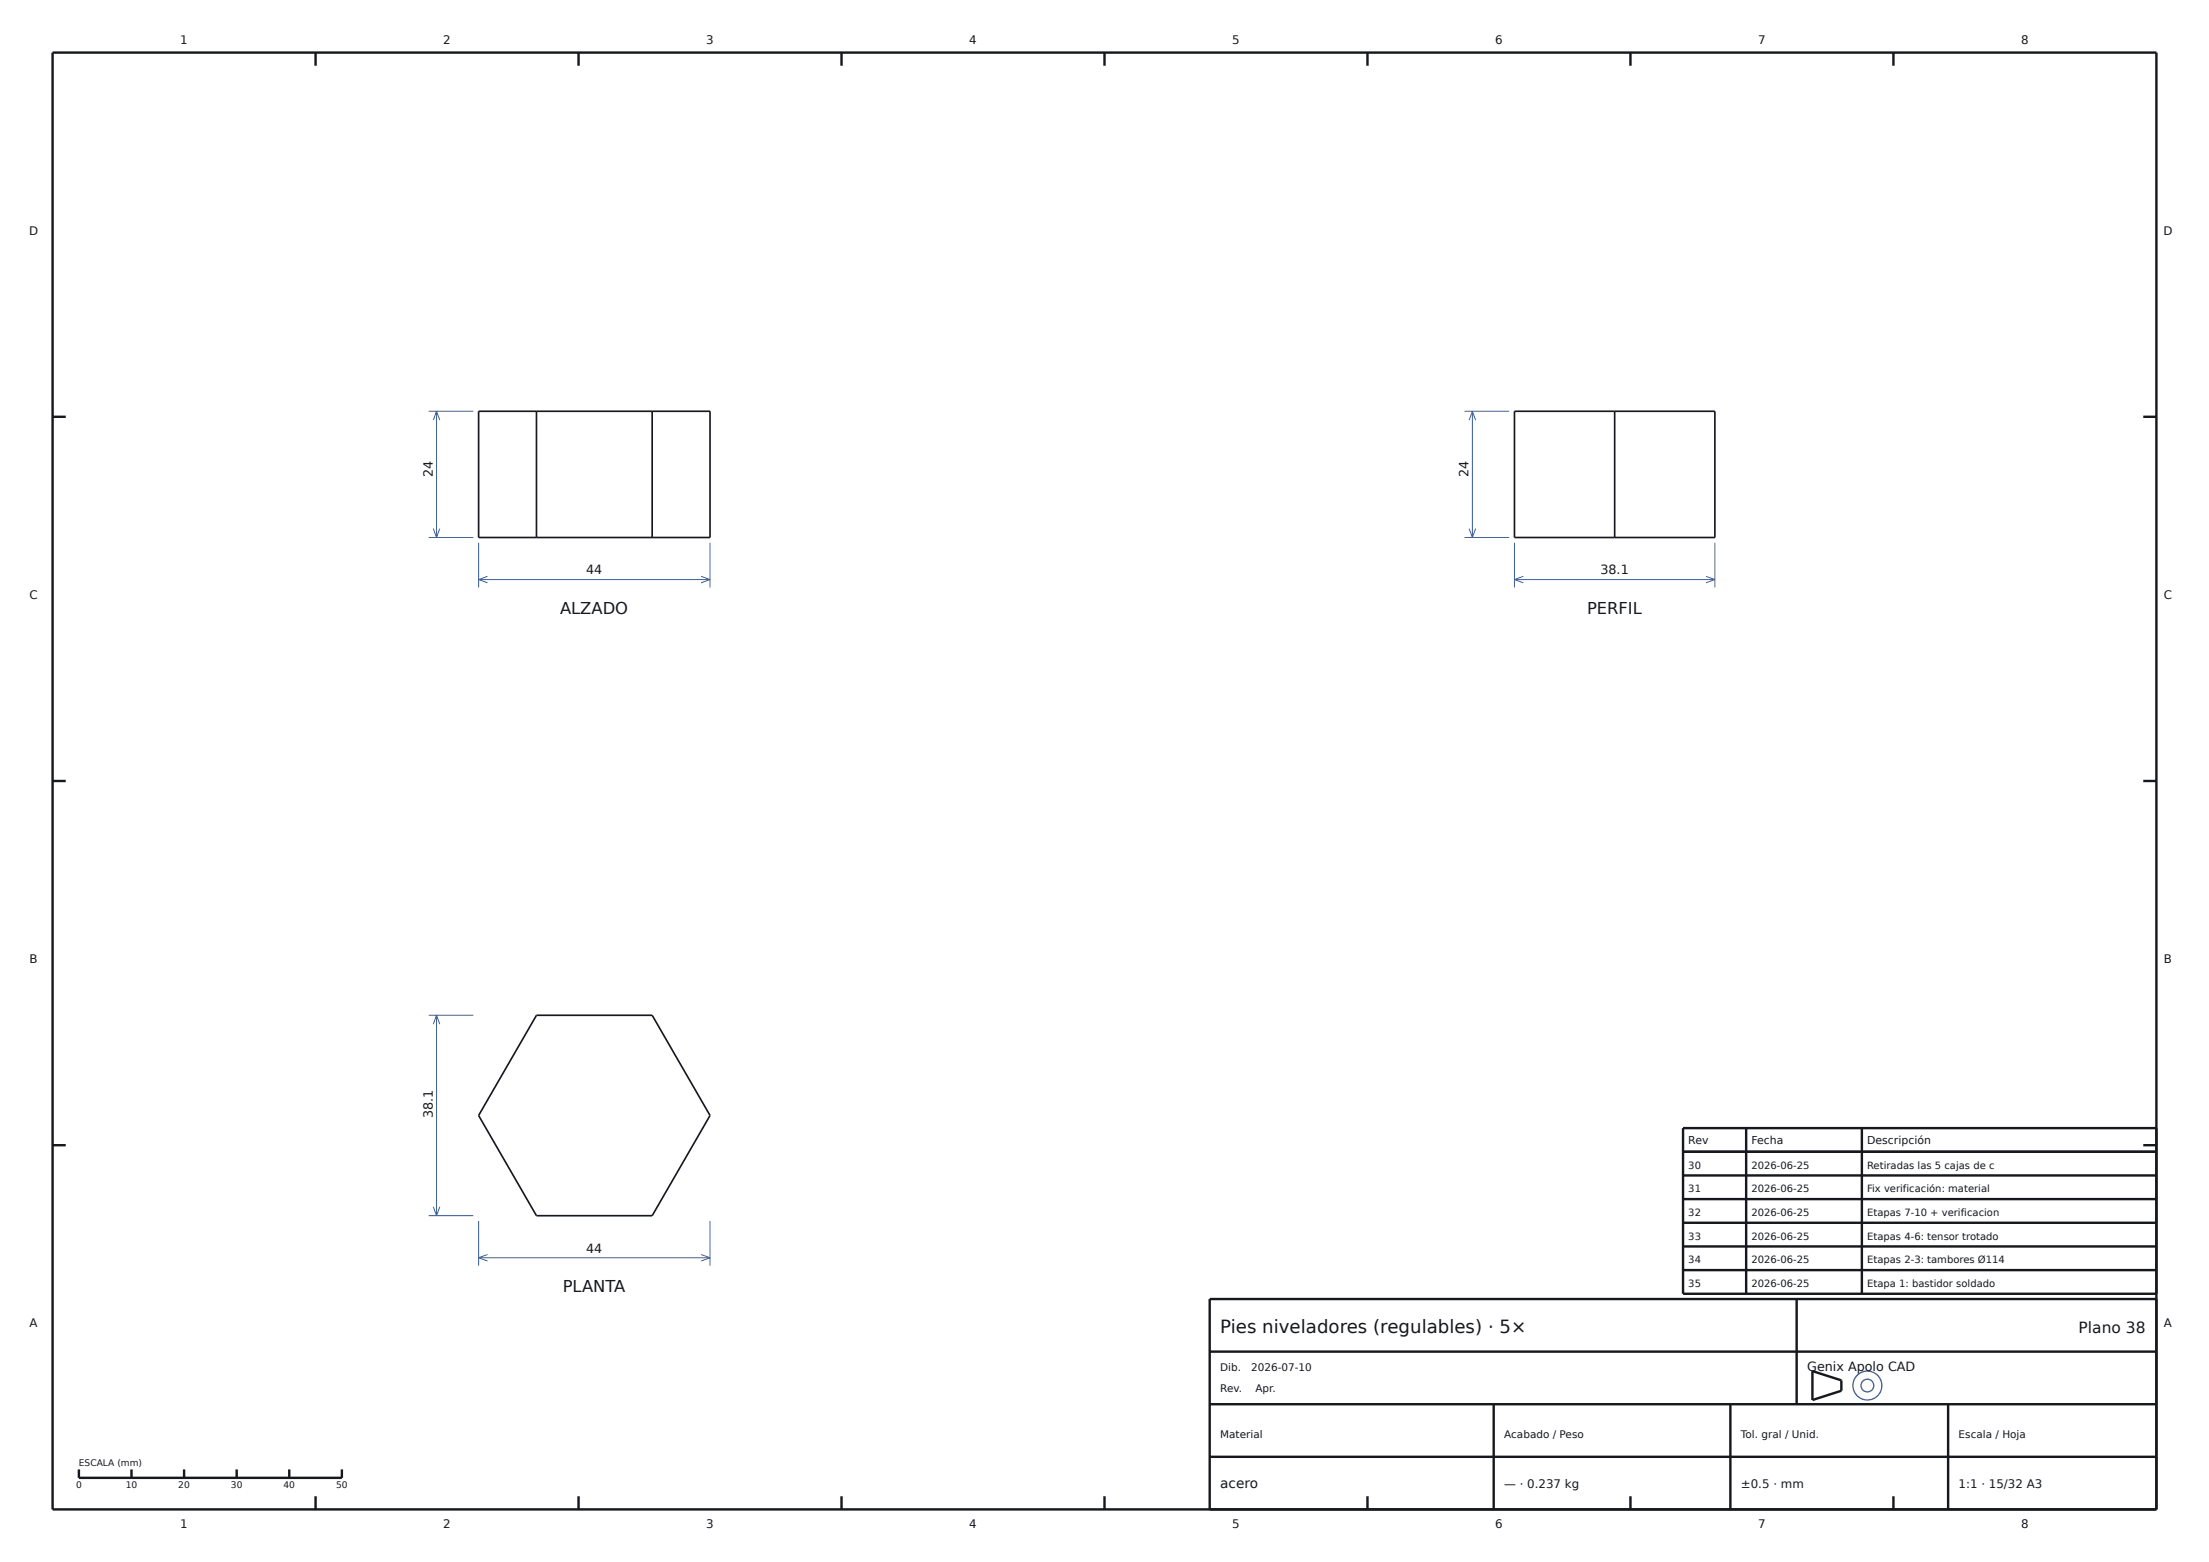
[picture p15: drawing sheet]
<svg xmlns="http://www.w3.org/2000/svg" width="420mm" height="297mm" viewBox="0 0 420 297" stroke-linecap="round" stroke-linejoin="round" font-family="sans-serif">
<defs><g id="words">
<text font-size="3.5" fill="#16181d" x="232" y="253.4">Pies niveladores (regulables) · 5×</text>
<g font-size="3.1" fill="#16181d">
<text x="106.5" y="116.7">ALZADO</text>
<text x="301.7" y="116.7">PERFIL</text>
<text x="107" y="245.7">PLANTA</text>
</g>
<text font-size="2.9" fill="#16181d" x="395.2" y="253.4">Plano 38</text>
<text font-size="2.6" fill="#16181d" x="232" y="283">acero</text>
<g font-size="2.4" fill="#16181d">
<text x="82.3" y="90.7" transform="rotate(-90 82.3 90.7)">24</text>
<text x="279.2" y="90.7" transform="rotate(-90 279.2 90.7)">24</text>
<text x="111.5" y="109.2">44</text>
<text x="304.3" y="109.2">38.1</text>
<text x="82.3" y="212.6" transform="rotate(-90 82.3 212.6)">38.1</text>
<text x="111.5" y="238.2">44</text>
<text x="343.6" y="260.6">Genix Apolo CAD</text>
</g>
<g font-size="2.2" fill="#16181d">
<text x="34.3" y="8.4">1</text>
<text x="84.3" y="8.4">2</text>
<text x="134.3" y="8.4">3</text>
<text x="184.3" y="8.4">4</text>
<text x="234.3" y="8.4">5</text>
<text x="284.3" y="8.4">6</text>
<text x="334.3" y="8.4">7</text>
<text x="384.3" y="8.4">8</text>
<text x="5.5" y="44.6">D</text>
<text x="411.3" y="44.6">D</text>
<text x="5.6" y="113.9">C</text>
<text x="411.4" y="113.9">C</text>
<text x="5.6" y="183.1">B</text>
<text x="411.4" y="183.1">B</text>
<text x="5.6" y="252.4">A</text>
<text x="411.4" y="252.4">A</text>
<text x="286" y="283">— · 0.237 kg</text>
<text x="331" y="283">±0.5 · mm</text>
<text x="372.4" y="283">1:1 · 15/32 A3</text>
<text x="34.3" y="290.6">1</text>
<text x="84.3" y="290.6">2</text>
<text x="134.3" y="290.6">3</text>
<text x="184.3" y="290.6">4</text>
<text x="234.3" y="290.6">5</text>
<text x="284.3" y="290.6">6</text>
<text x="334.3" y="290.6">7</text>
<text x="384.3" y="290.6">8</text>
</g>
<g font-size="2.1" fill="#16181d">
<text x="321" y="217.6">Rev</text>
<text x="333" y="217.6">Fecha</text>
<text x="355" y="217.6">Descripción</text>
</g>
<g font-size="2" fill="#16181d">
<text x="232" y="260.6">Dib.</text>
<text x="237.9" y="260.6">2026-07-10</text>
<text x="232" y="264.6">Rev.</text>
<text x="238.7" y="264.6">Apr.</text>
<text x="232" y="273.4">Material</text>
<text x="286" y="273.4">Acabado / Peso</text>
<text x="331" y="273.4">Tol. gral / Unid.</text>
<text x="372.4" y="273.4">Escala / Hoja</text>
</g>
<g font-size="1.9" fill="#16181d">
<text x="321" y="222.2">30</text>
<text x="321" y="226.7">31</text>
<text x="333" y="222.2">2026-06-25</text>
<text x="333" y="226.7">2026-06-25</text>
<text x="355" y="222.2">Retiradas las 5 cajas de c</text>
<text x="355" y="226.7">Fix verificación: material</text>
<text x="321" y="231.2">32</text>
<text x="333" y="231.2">2026-06-25</text>
<text x="355" y="231.2">Etapas 7-10 + verificacion</text>
<text x="321" y="235.7">33</text>
<text x="333" y="235.7">2026-06-25</text>
<text x="355" y="235.7">Etapas 4-6: tensor trotado</text>
<text x="321" y="240.2">34</text>
<text x="321" y="244.7">35</text>
<text x="333" y="240.2">2026-06-25</text>
<text x="333" y="244.7">2026-06-25</text>
<text x="355" y="240.2">Etapas 2-3: tambores Ø114</text>
<text x="355" y="244.7">Etapa 1: bastidor soldado</text>
</g>
<g font-size="1.7" fill="#16181d">
<text x="15" y="278.8">ESCALA (mm)</text>
<text x="14.5" y="283">0</text>
<text x="23.9" y="283">10</text>
<text x="33.9" y="283">20</text>
<text x="43.9" y="283">30</text>
<text x="53.9" y="283">40</text>
<text x="63.9" y="283">50</text>
</g>
</g></defs>
<g fill="#fdfdfb" stroke="#3a5e9c" stroke-width=".25">
<circle cx="355" cy="263.5" r="2.75"/>
<circle cx="355.1" cy="263.5" r="1.21"/>
</g>
<g fill="none" stroke="#16181d" stroke-width=".46">
<path d="M10 10h400v277h-400zM60 10v2.5M110 10v2.5M160 10v2.5M210 10v2.5M260 10v2.5M310 10v2.5M360 10v2.5M10 79.3h2.5M407.5 79.3h2.5M10 148.5h2.5M407.5 148.5h2.5"/>
<path d="M10 217.8h2.5M320 219h90M332 214.5v31.5M354 214.5v31.5M407.5 217.8h2.5M410 214.5h-90v31.5h90M320 223.5h90M320 228h90M320 232.5h90M320 237h90M230 257h180M320 241.5h90"/>
<path d="M341.6 247v20M410 247h-180v40M15 279.4v1.6h50v-1.6M25 279.4v1.6M35 279.4v1.6M45 279.4v1.6M55 279.4v1.6M230 277h180M230 267h180M284 267v20M329 267v20M344.6 260.7l5.5 1.8v1.9l-5.5 1.8z"/>
<path d="M370.4 267v20M60 284.5v2.5M110 284.5v2.5M160 284.5v2.5M210 284.5v2.5M260 284.5v2.5M310 284.5v2.5M360 284.5v2.5"/>
</g>
<path d="M91 78.2h44v24h-44zM102 78.2v24M124 78.2v24M287.9 78.2h38.2v24h-38.2zM307 78.2v24M102 193h22l11 19.1-11 19.1h-22l-11-19.1z" fill="none" stroke="#16181d" stroke-width=".32"/>
<g fill="none" stroke="#3a5e9c" stroke-width=".19">
<path d="M81.5 78.2h8.5M83 78.2v24M83 78.2l.6 1.7M83 78.2l-.6 1.7M278.4 78.2h8.5M279.9 78.2v24M279.9 78.2l.7 1.7M279.9 78.2l-.6 1.7M81.5 102.2h8.5M82.4 100.5l.6 1.7M83.6 100.5l-.6 1.7M91 103.2v8.5"/>
<path d="M91 110.2h44M91 110.2l1.7 .6M92.7 109.6l-1.7 .6M133.3 109.6l1.7 .6M135 103.2v8.5M135 110.2l-1.7 .6M278.4 102.2h8.5M279.3 100.5l.6 1.7M280.6 100.5l-.7 1.7M287.9 110.2h38.2M287.9 103.2v8.5M287.9 110.2l1.7 .6"/>
<path d="M289.6 109.6l-1.7 .6M324.4 109.6l1.7 .6M326.1 103.2v8.5M326.1 110.2l-1.7 .6M81.5 193h8.5M83 193v38.2M83 193l.6 1.7M83 193l-.6 1.7M81.5 231.2h8.5M82.4 229.5l.6 1.7M83.6 229.5l-.6 1.7M91 232.2v8.5"/>
<path d="M91 239.2h44M91 239.2l1.7 .6M92.7 238.5l-1.7 .7M133.3 238.5l1.7 .7M135 232.2v8.5M135 239.2l-1.7 .6"/>
</g>
<use href="#words"/>
</svg>
